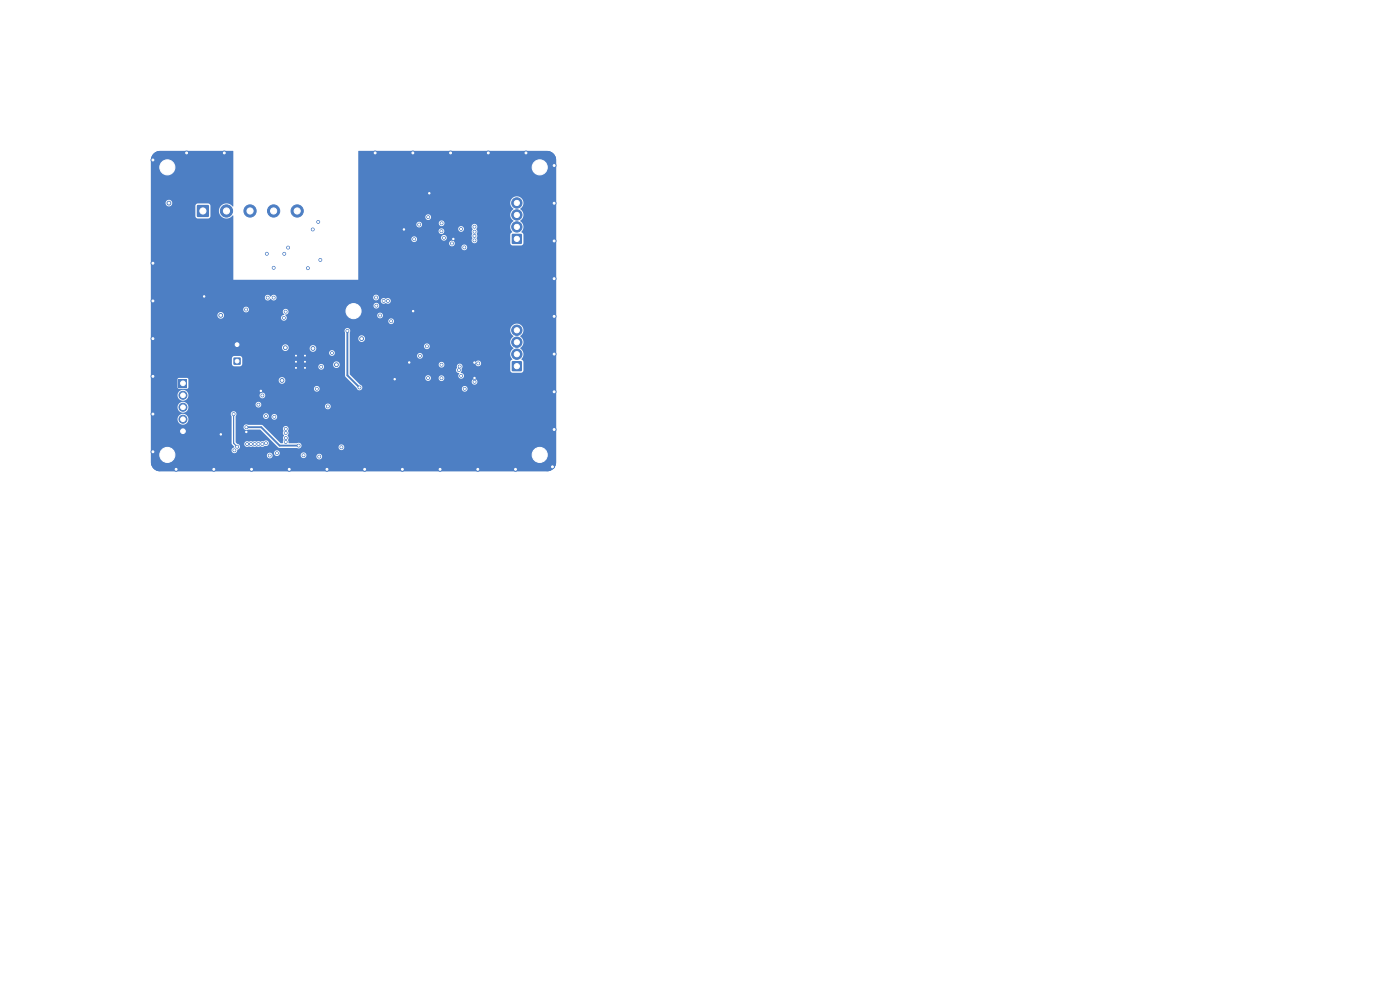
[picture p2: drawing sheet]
<svg xmlns="http://www.w3.org/2000/svg" width="297mm" height="210mm" viewBox="0 0 297 210" stroke-linecap="round" stroke-linejoin="round" font-family="sans-serif">
<g fill="#4d7fc4" stroke="#4d7fc4" stroke-width=".21">
<circle cx="75" cy="66" r="1.8"/>
<circle cx="75" cy="66" r="2.85"/>
<circle cx="62.8" cy="75.4" r=".25"/>
<circle cx="62.8" cy="76.7" r=".25"/>
<circle cx="62.8" cy="78" r=".25"/>
</g>
<path d="M62.5 75.2h2.4v3.1h-2.4z" fill="#4d7fc4"/>
<g fill="#4d7fc4" stroke="#4d7fc4" stroke-width=".21">
<circle cx="64.7" cy="75.4" r=".25"/>
<circle cx="64.7" cy="76.7" r=".25"/>
<circle cx="64.7" cy="78" r=".25"/>
</g>
<path d="M108.6 76.6h2.1v2.1h-2.1z" fill="#4d7fc4"/>
<g fill="#4d7fc4" stroke="#4d7fc4" stroke-width=".21">
<circle cx="109.6" cy="75.1" r="1.1"/>
<circle cx="109.6" cy="72.6" r="1.1"/>
<circle cx="109.6" cy="70.1" r="1.1"/>
</g>
<path d="M49.6 75.9h1.4v1.4h-1.4z" fill="#4d7fc4"/>
<circle cx="50.3" cy="73.1" r=".8" fill="#4d7fc4" stroke="#4d7fc4" stroke-width=".21"/>
<path d="M108.6 49.6h2.1v2.1h-2.1z" fill="#4d7fc4"/>
<g fill="#4d7fc4" stroke="#4d7fc4" stroke-width=".21">
<circle cx="109.6" cy="48.1" r="1.1"/>
<circle cx="109.6" cy="45.6" r="1.1"/>
<circle cx="109.6" cy="43.1" r="1.1"/>
<circle cx="35.5" cy="35.5" r="1.8"/>
<circle cx="35.5" cy="35.5" r="2.85"/>
</g>
<path d="M41.8 43.5h2.5v2.5h-2.5z" fill="#4d7fc4"/>
<g fill="#4d7fc4" stroke="#4d7fc4" stroke-width=".21">
<circle cx="48" cy="44.8" r="1.3"/>
<circle cx="53" cy="44.8" r="1.3"/>
<circle cx="58" cy="44.8" r="1.3"/>
<circle cx="63" cy="44.8" r="1.3"/>
<circle cx="114.5" cy="35.5" r="1.8"/>
<circle cx="114.5" cy="35.5" r="2.85"/>
<circle cx="35.5" cy="96.5" r="1.8"/>
<circle cx="35.5" cy="96.5" r="2.85"/>
</g>
<path d="M38 80.5h1.7v1.7h-1.7z" fill="#4d7fc4"/>
<g fill="#4d7fc4" stroke="#4d7fc4" stroke-width=".21">
<circle cx="38.8" cy="83.9" r=".85"/>
<circle cx="38.8" cy="86.4" r=".85"/>
<circle cx="38.8" cy="88.9" r=".85"/>
<circle cx="38.8" cy="91.5" r=".85"/>
<circle cx="114.5" cy="96.5" r="1.8"/>
<circle cx="114.5" cy="96.5" r="2.85"/>
<circle cx="117.6" cy="35.1" r=".4"/>
<circle cx="109.4" cy="99.6" r=".4"/>
<circle cx="55.3" cy="82.9" r=".3"/>
<circle cx="32.4" cy="95.8" r=".4"/>
<circle cx="69.4" cy="99.6" r=".4"/>
<circle cx="32.4" cy="71.8" r=".4"/>
<circle cx="53.4" cy="99.6" r=".4"/>
<circle cx="43.3" cy="62.9" r=".3"/>
<circle cx="95.6" cy="32.4" r=".4"/>
<circle cx="111.6" cy="32.4" r=".4"/>
<circle cx="37.4" cy="99.6" r=".4"/>
<circle cx="86.8" cy="76.9" r=".3"/>
<circle cx="32.4" cy="63.8" r=".4"/>
<circle cx="117.6" cy="75.1" r=".4"/>
<circle cx="32.4" cy="55.8" r=".4"/>
<circle cx="32.4" cy="79.8" r=".4"/>
<circle cx="45.4" cy="99.6" r=".4"/>
<circle cx="87.6" cy="32.4" r=".4"/>
<circle cx="103.6" cy="32.4" r=".4"/>
<circle cx="117.6" cy="51.1" r=".4"/>
<circle cx="61.4" cy="99.6" r=".4"/>
<circle cx="52.3" cy="91.6" r=".3"/>
<circle cx="117.6" cy="59.1" r=".4"/>
<circle cx="96.2" cy="50.7" r=".3"/>
<circle cx="91.1" cy="41" r=".3"/>
<circle cx="85.7" cy="48.7" r=".3"/>
<circle cx="46.9" cy="92.1" r=".3"/>
<circle cx="32.4" cy="87.8" r=".4"/>
<circle cx="77.4" cy="99.6" r=".4"/>
<circle cx="87.6" cy="66" r=".3"/>
<circle cx="83.7" cy="80.4" r=".3"/>
<circle cx="101.4" cy="99.6" r=".4"/>
<circle cx="117.6" cy="83.1" r=".4"/>
<circle cx="93.4" cy="99.6" r=".4"/>
<circle cx="39.6" cy="32.4" r=".4"/>
<circle cx="117.6" cy="43.1" r=".4"/>
<circle cx="47.6" cy="32.4" r=".4"/>
<circle cx="100.7" cy="76.9" r=".3"/>
<circle cx="85.4" cy="99.6" r=".4"/>
<circle cx="32.4" cy="33.9" r=".4"/>
<circle cx="79.6" cy="32.4" r=".4"/>
<circle cx="100.7" cy="80.2" r=".3"/>
<circle cx="117.6" cy="67.1" r=".4"/>
<circle cx="117.2" cy="99" r=".4"/>
<circle cx="117.6" cy="91.1" r=".4"/>
<circle cx="69.6" cy="86.2" r=".3"/>
<circle cx="83" cy="68.1" r=".3"/>
<circle cx="88.9" cy="47.6" r=".3"/>
<circle cx="76.3" cy="82.2" r=".3"/>
<circle cx="52.2" cy="65.7" r=".3"/>
<circle cx="63.4" cy="94.5" r=".3"/>
<circle cx="60.2" cy="67.4" r=".3"/>
<circle cx="52.3" cy="90.6" r=".3"/>
<circle cx="73.7" cy="70.2" r=".3"/>
<circle cx="95.9" cy="51.6" r=".3"/>
<circle cx="98.5" cy="52.5" r=".3"/>
<circle cx="35.8" cy="43.1" r=".4"/>
<circle cx="55.7" cy="83.9" r=".3"/>
<circle cx="93.7" cy="77.4" r=".3"/>
<circle cx="93.7" cy="47.4" r=".3"/>
<circle cx="50.3" cy="94.8" r=".3"/>
<circle cx="58.1" cy="63.1" r=".3"/>
<circle cx="49.6" cy="87.8" r=".3"/>
<circle cx="82.3" cy="63.8" r=".3"/>
<circle cx="54" cy="94.2" r=".3"/>
<circle cx="64.4" cy="96.6" r=".3"/>
<circle cx="46.8" cy="66.9" r=".4"/>
<circle cx="59.8" cy="80.7" r=".4"/>
<circle cx="60.5" cy="73.8" r=".4"/>
<circle cx="61.1" cy="52.5" r=".3"/>
<circle cx="58.1" cy="56.8" r=".3"/>
<circle cx="68" cy="55.1" r=".3"/>
<circle cx="71.4" cy="77.4" r=".4"/>
<circle cx="66.4" cy="73.9" r=".4"/>
<circle cx="76.7" cy="71.8" r=".4"/>
<circle cx="70.4" cy="74.9" r=".3"/>
<circle cx="68.1" cy="77.8" r=".3"/>
<circle cx="65.3" cy="56.9" r=".3"/>
<circle cx="66.4" cy="48.7" r=".3"/>
<circle cx="56.6" cy="53.8" r=".3"/>
<circle cx="67.5" cy="47.1" r=".3"/>
<circle cx="60.3" cy="53.8" r=".3"/>
<circle cx="93.7" cy="80.2" r=".3"/>
<circle cx="98.6" cy="82.5" r=".3"/>
<circle cx="100.7" cy="81" r=".3"/>
<circle cx="56.8" cy="63.1" r=".3"/>
<circle cx="53.2" cy="94.2" r=".3"/>
<circle cx="60.6" cy="66.1" r=".3"/>
<circle cx="52.4" cy="94.2" r=".3"/>
<circle cx="94.2" cy="50.4" r=".3"/>
<circle cx="100.7" cy="51" r=".3"/>
<circle cx="49.7" cy="95.5" r=".3"/>
<circle cx="97.8" cy="79.7" r=".3"/>
<circle cx="100.7" cy="49.2" r=".3"/>
<circle cx="54.8" cy="94.2" r=".3"/>
<circle cx="97.5" cy="77.7" r=".3"/>
<circle cx="55.7" cy="94.2" r=".3"/>
<circle cx="100.7" cy="48.1" r=".3"/>
<circle cx="101.5" cy="77.1" r=".3"/>
<circle cx="100.7" cy="50" r=".3"/>
<circle cx="56.4" cy="94" r=".3"/>
<circle cx="57.2" cy="96.6" r=".3"/>
<circle cx="67.7" cy="96.9" r=".3"/>
<circle cx="97.8" cy="48.6" r=".3"/>
<circle cx="97.3" cy="78.5" r=".3"/>
<circle cx="72.4" cy="94.9" r=".3"/>
<circle cx="58.7" cy="96.1" r=".3"/>
<circle cx="79.8" cy="63.1" r=".3"/>
<circle cx="60.6" cy="93.8" r=".3"/>
<circle cx="60.6" cy="92.9" r=".3"/>
<circle cx="80.6" cy="66.9" r=".3"/>
<circle cx="60.6" cy="91.9" r=".3"/>
<circle cx="90.8" cy="46.1" r=".3"/>
<circle cx="89.1" cy="75.5" r=".3"/>
<circle cx="60.6" cy="91" r=".3"/>
<circle cx="58.2" cy="88.4" r=".3"/>
<circle cx="56.4" cy="88.3" r=".3"/>
<circle cx="67.2" cy="82.5" r=".3"/>
<circle cx="81.4" cy="63.8" r=".3"/>
<circle cx="79.8" cy="64.8" r=".3"/>
<circle cx="54.8" cy="85.8" r=".3"/>
<circle cx="90.8" cy="80.2" r=".3"/>
<circle cx="90.6" cy="73.5" r=".3"/>
<circle cx="87.9" cy="50.7" r=".3"/>
<circle cx="93.6" cy="49" r=".3"/>
</g>
<path d="M33.9 32.4a1.5 1.5 0 0 0-1.5 1.5M116.1 32.4a1.5 1.5 0 0 1 1.5 1.5M32.4 98.1a1.5 1.5 0 0 0 1.5 1.5M117.6 98.1a1.5 1.5 0 0 1-1.5 1.5" fill="none" stroke="#4d7fc4" stroke-width=".8"/>
<path d="M62.8 76.7h.9M49.6 87.8v6.2l.7 .8" fill="none" stroke="#4d7fc4" stroke-width=".25"/>
<path d="M73.7 70.2v9.4l2.6 2.6M52.3 90.6h3.1l3.9 3.9h4.1" fill="none" stroke="#4d7fc4" stroke-width=".4"/>
<path d="M32.6 32.6l.7-.5 .7-.1h15.5v11.7l-.1 .1a1.63 1.63 0 0 0-2.5-.2 1.63 1.63 0 0 0 .1 2.4 1.63 1.63 0 0 0 2.4-.3l.1 13.6h26.5v-6.9h21.9a.61 .61 0 0 0 .8 .7 .61 .61 0 0 0 .2-1 .61 .61 0 0 0-1 .1v.2h-21.9v-.8h19.3a.61 .61 0 0 0 .8 .6 .61 .61 0 0 0 .2-1 .61 .61 0 0 0-1 .2v.2h-19.3v-.9h11.3a.61 .61 0 0 0 .7 .6 .61 .61 0 0 0 .3-.9h5.3v.1a.61 .61 0 0 0 .9 .5 .61 .61 0 0 0 0-1.1 .61 .61 0 0 0-.9 .5l-5.4-.1a.61 .61 0 0 0-.9 .4h-11.3v-1.7h17v.1a.61 .61 0 0 0 1 .4 .61 .61 0 0 0-.1-1h3.3v.1a.61 .61 0 0 0 1 .5 .61 .61 0 0 0-.1-1.1h2l.2 .6a.89 .89 0 0 0-.1 1.1l-.1 .4 .1 .3a.66 .66 0 0 0 0 1 .66 .66 0 0 0 .9 0 .66 .66 0 0 0 0-1l.2-.3-.2-.5a.79 .79 0 0 0 0-1.1 .6 .6 0 0 0-.2-.9 .6 .6 0 0 0-.8 .4h-2.4l-.3 .1-.2 .4h-3.3a.6 .6 0 0 0-.9 .5h-17v-1.4h12.3v.1a.6 .6 0 0 0 .8 .5 .6 .6 0 0 0 .3-.9h3.7v.1a.61 .61 0 0 0 .9 .5 .61 .61 0 0 0 0-1 .61 .61 0 0 0-.9 .4h-3.7a.61 .61 0 0 0-.6-.2 .61 .61 0 0 0-.5 .5h-12.3v-1.6h14.2v.1a.61 .61 0 0 0 1 .5 .61 .61 0 0 0 0-1 .61 .61 0 0 0-1 .4h-14.2v-3.1h32.2l.1 .7 .6 .8a1.52 1.52 0 0 0 0 2.5 1.53 1.53 0 0 0-.2 2.4l-.4 .4-.1 1.9 .2 .3 .4 .2h1.8l.4-.3v-2.1l-.4-.4a1.61 1.61 0 0 0-.2-2.5 1.5 1.5 0 0 0 0-2.5 1.41 1.41 0 0 0 0-2.4 1.41 1.41 0 0 0-2.2 1h-32.2v-10.9h40a2 2 0 0 1 2 2v64a2 2 0 0 1-2 2h-82a2 2 0 0 1-2-2v-1.4h24.6a.6 .6 0 0 0 .5 .6 .6 .6 0 0 0 .7-.4 .6 .6 0 0 0-.4-.7h.7v.1a.6 .6 0 0 0 .5 .5 .6 .6 0 0 0 .6-.2h4.6v.2a.6 .6 0 0 0 .5 .5 .6 .6 0 0 0 .7-.4h2.1v.1a.61 .61 0 0 0 1 .5 .61 .61 0 0 0 0-1.1 .61 .61 0 0 0-1 .5h-2.1v-.1a.61 .61 0 0 0-.5-.7 .61 .61 0 0 0-.7 .5h-4.6l.1-.1a.61 .61 0 0 0-.4-.8 .61 .61 0 0 0-.8 .5h-1.1l-.4 .5h-24.6v-7.8h5.7v.2a1.15 1.15 0 0 0 1.7 .9 1.15 1.15 0 0 0 0-1.9 1.15 1.15 0 0 0-1.7 .8h-5.7v-1h17l.1 .5v5.8l.6 .7a.65 .65 0 0 0-.5 .8 .65 .65 0 0 0 .8 .5l.2-.2a.7 .7 0 0 1 .6-.8 .66 .66 0 0 0-.5-1h1.5v.2a.68 .68 0 0 0 1.1 .4l1.2 .1 1.2-.1a.7 .7 0 0 0 .9-.1 .62 .62 0 0 0 .8-.3 .62 .62 0 0 0-.3-.8 .62 .62 0 0 0-.8 .1l-3 .1a.67 .67 0 0 0-1.1 .4h-1.5l-.3-.3v-3.3h1.7a.62 .62 0 0 0 .3 .6 .62 .62 0 0 0 .6 0h2.6l3.9 3.9h3.9a.62 .62 0 0 0 .9-.2h7.9v.2a.61 .61 0 0 0 1 .4 .61 .61 0 0 0 0-1 .61 .61 0 0 0-1 .4h-7.9a.61 .61 0 0 0-.2-.8 .61 .61 0 0 0-.7 0h-1.8l-.1-.7a.8 .8 0 0 0-.1-1 .74 .74 0 0 0 .1-.9 .63 .63 0 0 0-.2-.9 .63 .63 0 0 0-.8 .1 .63 .63 0 0 0 0 .9 .74 .74 0 0 0 .2 .9 .77 .77 0 0 0-.2 1l-.1 .6h-.5l-3.9-3.8-3-.1a.6 .6 0 0 0-.9 .4h-1.7l.1-2.3h5.7v.1a.61 .61 0 0 0 .6 .6 .61 .61 0 0 0 .6-.6h.6v.2a.61 .61 0 0 0 .9 .4 .61 .61 0 0 0 0-1 .61 .61 0 0 0-.9 .4h-.6v-.1a.61 .61 0 0 0-.6-.5 .61 .61 0 0 0-.6 .5h-5.7v-.1a.61 .61 0 0 0-.4-.8 .61 .61 0 0 0-.7 .5h-17v-1.5h5.7v.2a1.15 1.15 0 0 0 1.5 1 1.15 1.15 0 0 0 .6-1.7h14.4v.1a.6 .6 0 0 0 .5 .5 .6 .6 0 0 0 .6-.3h13.7v.2a.61 .61 0 0 0 .9 .4 .61 .61 0 0 0 0-1 .61 .61 0 0 0-.9 .4h-13.6a.61 .61 0 0 0-.4-.8 .61 .61 0 0 0-.8 .5h-14.4l-.1-.2a1.15 1.15 0 0 0-1.2-.3 1.15 1.15 0 0 0-.8 1h-5.7v-2.5h5.7v.1a1.15 1.15 0 0 0 1.2 1.1 1.15 1.15 0 0 0 1.1-1.2h15.1v.2a.61 .61 0 0 0 .9 .4 .61 .61 0 0 0 0-1 .61 .61 0 0 0-.9 .4h-15.1a1.15 1.15 0 0 0-1.2-1.1 1.15 1.15 0 0 0-1.1 1.1h-5.7v-3.4h5.7v1.8l.2 .3 28.7-.1v.2a.61 .61 0 0 0 .9 .4 .61 .61 0 0 0 0-1 .61 .61 0 0 0-.9 .4h-26.7l.1-1.8h19.1a.7 .7 0 0 0 1 .8 .7 .7 0 0 0 .2-1.2 .7 .7 0 0 0-1.1 .3l-.1 .1h-19.1l-.1-.3-.2-.1h-1.8l-.2 .2h-5.7v-2.7h35.5v.2a.6 .6 0 0 0 1 .4 .6 .6 0 0 0 0-1h2.2v.1a.7 .7 0 0 0 1 .6 .7 .7 0 0 0 0-1.2 .7 .7 0 0 0-1 .5l-2.6-.1-.3 .1-.3 .4h-35.5v-1.7h17.2v1.3l.3 .3 1.5 .1 .4-.5v-1.3l-.4-.4h-1.4l-.4 .5h-17.2v-1.2h37.8a.61 .61 0 0 0 .8 .7 .61 .61 0 0 0 .3-1 .61 .61 0 0 0-1 .1l-.1 .2h-37.8v-1.1h27.8a.7 .7 0 0 0 .7 .7 .7 .7 0 0 0 .7-.5h4.5v.1a.7 .7 0 0 0 1.1 .5 .7 .7 0 0 0 0-1.2 .7 .7 0 0 0-1.1 .6l-4.5-.1a.7 .7 0 0 0-.6-.7 .7 .7 0 0 0-.8 .6h-27.8v-3.6h41.1l.1 9.6 2.5 2.6a.61 .61 0 0 0 .5 .5 .61 .61 0 0 0 .6-.4h21.2v.2a.61 .61 0 0 0 .9 .4 .61 .61 0 0 0 0-1 .61 .61 0 0 0-.9 .4h-21.2a.61 .61 0 0 0-.4-.8l-.7-.7h24.4a.61 .61 0 0 0 .8 .7 .61 .61 0 0 0 .2-1 .61 .61 0 0 0-1 .2v.1h-24.4l-.8-.8h15.3a.6 .6 0 0 0 .6 .7 .6 .6 0 0 0 .6-.6h1.7v.1a.61 .61 0 0 0 .9 .4 .61 .61 0 0 0 0-1 .61 .61 0 0 0-.9 .5l-1.7-.1a.61 .61 0 0 0-.6-.5 .61 .61 0 0 0-.6 .5h-15.3l-.7-.7v-1h22.5a.72 .72 0 0 0 .7 .8 .61 .61 0 0 0-.1 1 .61 .61 0 0 0 1-.2 .61 .61 0 0 0-.4-.9h-.2l.2-.5v-.3a.62 .62 0 0 0 .2-.8 .62 .62 0 0 0-.8-.3 .62 .62 0 0 0-.3 .8l-.3 .4h-22.5v-1.1h18.9v.1a.61 .61 0 0 0 .8 .5 .61 .61 0 0 0 .3-.9h6.7v.2a.61 .61 0 0 0 .9 .4 .61 .61 0 0 0 0-1 .61 .61 0 0 0-.9 .4h-6.8a.61 .61 0 0 0-.6-.2 .61 .61 0 0 0-.4 .5h-18.9v-1.9h14.3v.2a.61 .61 0 0 0 .9 .4 .61 .61 0 0 0 0-1 .61 .61 0 0 0-.9 .4h-14.3v-2h15.8v.1a.61 .61 0 0 0 .9 .5 .61 .61 0 0 0 0-1 .61 .61 0 0 0-.9 .4h-15.8v-1.6h1.8v.1a.7 .7 0 0 0 1.1 .5 .7 .7 0 0 0 0-1.2 .7 .7 0 0 0-1.1 .6h-1.8v-1.9h34l.1 .7 .6 .8a1.51 1.51 0 0 0 0 2.5 1.53 1.53 0 0 0-.2 2.4l-.4 .4-.1 1.9 .2 .3 .4 .2h1.8l.4-.3v-2.1l-.4-.4a1.61 1.61 0 0 0-.2-2.5 1.51 1.51 0 0 0 0-2.5 1.41 1.41 0 0 0 0-2.4 1.41 1.41 0 0 0-2.2 1h-34v-.1a.61 .61 0 0 0-.7-.2 .61 .61 0 0 0-.4 .5h-41.1v-2h50.4v.1a.61 .61 0 0 0 .9 .5 .61 .61 0 0 0 0-1.1 .61 .61 0 0 0-.9 .5h-50.4v-1.3h14.1l.2 .5a.7 .7 0 0 0 1.1 0h12.2v.2a.61 .61 0 0 0 1 .4 .61 .61 0 0 0-.1-1.1h19.5v.2a.61 .61 0 0 0 1 .4 .61 .61 0 0 0 0-1 .61 .61 0 0 0-1 .4h-19.5a.61 .61 0 0 0 .7-.5 .61 .61 0 0 0-.6-.7 .61 .61 0 0 0-.6 .8l.3 .4a.67 .67 0 0 0-.7 .5h-12.2a.7 .7 0 0 0-.3-1.1 .7 .7 0 0 0-1 .6h-14.1v-1.2h19.6v.1a.61 .61 0 0 0 .9 .5 .61 .61 0 0 0 0-1 .61 .61 0 0 0-.9 .4h-19.6v-.8h47.2v.1a.61 .61 0 0 0 1 .5 .61 .61 0 0 0 0-1.1 .61 .61 0 0 0-1 .5h-47.2v-1h48.8v.1a.77 .77 0 0 0 1.1 .4 .63 .63 0 0 0 .9-.2 .63 .63 0 0 0-.2-.8 .63 .63 0 0 0-.8 .1 .6 .6 0 0 0-1 .4h-48.8v-.7h24.2v.1a.66 .66 0 0 0 .6 .5 .66 .66 0 0 0 .6-.4l.1 .1a.6 .6 0 0 0 .7 .3 .6 .6 0 0 0 .5-.7h20.5v.2a.61 .61 0 0 0 .9 .4 .61 .61 0 0 0 0-1 .61 .61 0 0 0-.9 .4h-20.5l-.1-.1a.67 .67 0 0 0-.6-.4 .67 .67 0 0 0-.6 .4 .63 .63 0 0 0-.7-.4 .63 .63 0 0 0-.5 .6h-24.2v-20.1h3.1v.2a.7 .7 0 0 0 1.1 .5h5.2v2.1l.3 .5h2.5l.4-.4v-2.3l-.4-.4h-2.3l-.5 .5-5.1-.1a.7 .7 0 0 0-.1-1.1 .7 .7 0 0 0-1.1 .5h-3.1v-9l.2-.9z" fill="#4d7fc4"/>
<g fill="#fff" stroke="#fff" stroke-width=".21">
<circle cx="117.6" cy="35.1" r=".2"/>
<circle cx="109.4" cy="99.6" r=".2"/>
<circle cx="55.3" cy="82.9" r=".15"/>
<circle cx="32.4" cy="95.8" r=".2"/>
<circle cx="69.4" cy="99.6" r=".2"/>
<circle cx="32.4" cy="71.8" r=".2"/>
<circle cx="53.4" cy="99.6" r=".2"/>
<circle cx="43.3" cy="62.9" r=".15"/>
<circle cx="95.6" cy="32.4" r=".2"/>
<circle cx="111.6" cy="32.4" r=".2"/>
<circle cx="37.4" cy="99.6" r=".2"/>
<circle cx="86.8" cy="76.9" r=".15"/>
<circle cx="32.4" cy="63.8" r=".2"/>
<circle cx="117.6" cy="75.1" r=".2"/>
<circle cx="32.4" cy="55.8" r=".2"/>
<circle cx="32.4" cy="79.8" r=".2"/>
<circle cx="45.4" cy="99.6" r=".2"/>
<circle cx="87.6" cy="32.4" r=".2"/>
<circle cx="103.6" cy="32.4" r=".2"/>
<circle cx="117.6" cy="51.1" r=".2"/>
<circle cx="61.4" cy="99.6" r=".2"/>
<circle cx="52.3" cy="91.6" r=".15"/>
<circle cx="117.6" cy="59.1" r=".2"/>
<circle cx="96.2" cy="50.7" r=".15"/>
<circle cx="91.1" cy="41" r=".15"/>
<circle cx="85.7" cy="48.7" r=".15"/>
<circle cx="46.8" cy="92.1" r=".15"/>
<circle cx="32.4" cy="87.8" r=".2"/>
<circle cx="77.4" cy="99.6" r=".2"/>
<circle cx="87.6" cy="66" r=".15"/>
<circle cx="83.7" cy="80.4" r=".15"/>
<circle cx="101.4" cy="99.6" r=".2"/>
<circle cx="117.6" cy="83.1" r=".2"/>
<circle cx="93.4" cy="99.6" r=".2"/>
<circle cx="39.6" cy="32.4" r=".2"/>
<circle cx="117.6" cy="43.1" r=".2"/>
<circle cx="47.6" cy="32.4" r=".2"/>
<circle cx="100.7" cy="76.9" r=".15"/>
<circle cx="85.4" cy="99.6" r=".2"/>
<circle cx="32.4" cy="33.9" r=".2"/>
<circle cx="79.6" cy="32.4" r=".2"/>
<circle cx="100.7" cy="80.2" r=".15"/>
<circle cx="117.6" cy="67.1" r=".2"/>
<circle cx="117.2" cy="99" r=".2"/>
<circle cx="117.6" cy="91.1" r=".2"/>
<circle cx="69.6" cy="86.2" r=".15"/>
<circle cx="83" cy="68.1" r=".15"/>
<circle cx="88.9" cy="47.6" r=".15"/>
<circle cx="76.3" cy="82.2" r=".15"/>
<circle cx="52.2" cy="65.7" r=".15"/>
<circle cx="63.4" cy="94.5" r=".15"/>
<circle cx="60.2" cy="67.4" r=".15"/>
<circle cx="52.3" cy="90.6" r=".15"/>
<circle cx="73.7" cy="70.2" r=".15"/>
<circle cx="95.9" cy="51.6" r=".15"/>
<circle cx="98.5" cy="52.5" r=".15"/>
<circle cx="35.8" cy="43.1" r=".2"/>
<circle cx="55.7" cy="83.9" r=".15"/>
<circle cx="93.7" cy="77.4" r=".15"/>
<circle cx="93.7" cy="47.4" r=".15"/>
<circle cx="50.3" cy="94.8" r=".15"/>
<circle cx="58.1" cy="63.1" r=".15"/>
<circle cx="49.6" cy="87.8" r=".15"/>
<circle cx="82.3" cy="63.8" r=".15"/>
<circle cx="54" cy="94.2" r=".15"/>
<circle cx="64.4" cy="96.6" r=".15"/>
<circle cx="46.8" cy="66.9" r=".2"/>
<circle cx="59.8" cy="80.7" r=".2"/>
<circle cx="60.5" cy="73.8" r=".2"/>
<circle cx="61.1" cy="52.5" r=".15"/>
<circle cx="58.1" cy="56.8" r=".15"/>
<circle cx="68" cy="55.1" r=".15"/>
<circle cx="71.4" cy="77.4" r=".2"/>
<circle cx="66.4" cy="73.9" r=".2"/>
<circle cx="76.7" cy="71.8" r=".2"/>
<circle cx="70.4" cy="74.9" r=".15"/>
<circle cx="68.1" cy="77.8" r=".15"/>
<circle cx="65.3" cy="56.9" r=".15"/>
<circle cx="66.4" cy="48.7" r=".15"/>
<circle cx="56.6" cy="53.8" r=".15"/>
<circle cx="67.5" cy="47.1" r=".15"/>
<circle cx="60.3" cy="53.8" r=".15"/>
<circle cx="93.7" cy="80.2" r=".15"/>
<circle cx="98.6" cy="82.5" r=".15"/>
<circle cx="100.7" cy="81" r=".15"/>
<circle cx="56.8" cy="63.1" r=".15"/>
<circle cx="53.2" cy="94.2" r=".15"/>
<circle cx="60.6" cy="66.1" r=".15"/>
<circle cx="52.4" cy="94.2" r=".15"/>
<circle cx="94.2" cy="50.4" r=".15"/>
<circle cx="100.7" cy="51" r=".15"/>
<circle cx="49.7" cy="95.5" r=".15"/>
<circle cx="97.8" cy="79.7" r=".15"/>
<circle cx="100.7" cy="49.2" r=".15"/>
<circle cx="54.8" cy="94.2" r=".15"/>
<circle cx="97.5" cy="77.7" r=".15"/>
<circle cx="55.7" cy="94.2" r=".15"/>
<circle cx="100.7" cy="48.1" r=".15"/>
<circle cx="101.5" cy="77.1" r=".15"/>
<circle cx="100.7" cy="50" r=".15"/>
<circle cx="56.4" cy="94" r=".15"/>
<circle cx="57.2" cy="96.6" r=".15"/>
<circle cx="67.7" cy="96.9" r=".15"/>
<circle cx="97.8" cy="48.6" r=".15"/>
<circle cx="97.3" cy="78.5" r=".15"/>
<circle cx="72.4" cy="94.9" r=".15"/>
<circle cx="58.7" cy="96.1" r=".15"/>
<circle cx="79.8" cy="63.1" r=".15"/>
<circle cx="60.6" cy="93.8" r=".15"/>
<circle cx="60.6" cy="92.9" r=".15"/>
<circle cx="80.6" cy="66.9" r=".15"/>
<circle cx="60.6" cy="91.9" r=".15"/>
<circle cx="90.8" cy="46.1" r=".15"/>
<circle cx="89.1" cy="75.5" r=".15"/>
<circle cx="60.6" cy="91" r=".15"/>
<circle cx="58.2" cy="88.4" r=".15"/>
<circle cx="56.4" cy="88.3" r=".15"/>
<circle cx="67.2" cy="82.5" r=".15"/>
<circle cx="81.4" cy="63.8" r=".15"/>
<circle cx="79.8" cy="64.8" r=".15"/>
<circle cx="54.8" cy="85.8" r=".15"/>
<circle cx="90.8" cy="80.2" r=".15"/>
<circle cx="90.6" cy="73.5" r=".15"/>
<circle cx="87.9" cy="50.7" r=".15"/>
<circle cx="93.6" cy="49" r=".15"/>
<circle cx="75" cy="66" r="1.6"/>
<circle cx="62.8" cy="75.4" r=".1"/>
<circle cx="62.8" cy="76.7" r=".1"/>
<circle cx="62.8" cy="78" r=".1"/>
<circle cx="64.7" cy="75.4" r=".1"/>
<circle cx="64.7" cy="76.7" r=".1"/>
<circle cx="64.7" cy="78" r=".1"/>
<circle cx="109.6" cy="77.7" r=".55"/>
<circle cx="109.6" cy="75.1" r=".55"/>
<circle cx="109.6" cy="72.6" r=".55"/>
<circle cx="109.6" cy="70.1" r=".55"/>
<circle cx="50.3" cy="76.6" r=".4"/>
<circle cx="50.3" cy="73.1" r=".4"/>
<circle cx="109.6" cy="50.7" r=".55"/>
<circle cx="109.6" cy="48.1" r=".55"/>
<circle cx="109.6" cy="45.6" r=".55"/>
<circle cx="109.6" cy="43.1" r=".55"/>
<circle cx="35.5" cy="35.5" r="1.6"/>
<circle cx="43" cy="44.8" r=".65"/>
<circle cx="48" cy="44.8" r=".65"/>
<circle cx="53" cy="44.8" r=".65"/>
<circle cx="58" cy="44.8" r=".65"/>
<circle cx="63" cy="44.8" r=".65"/>
<circle cx="114.5" cy="35.5" r="1.6"/>
<circle cx="35.5" cy="96.5" r="1.6"/>
<circle cx="38.8" cy="81.3" r=".5"/>
<circle cx="38.8" cy="83.9" r=".5"/>
<circle cx="38.8" cy="86.4" r=".5"/>
<circle cx="38.8" cy="88.9" r=".5"/>
<circle cx="38.8" cy="91.5" r=".5"/>
<circle cx="114.5" cy="96.5" r="1.6"/>
</g>
</svg>
